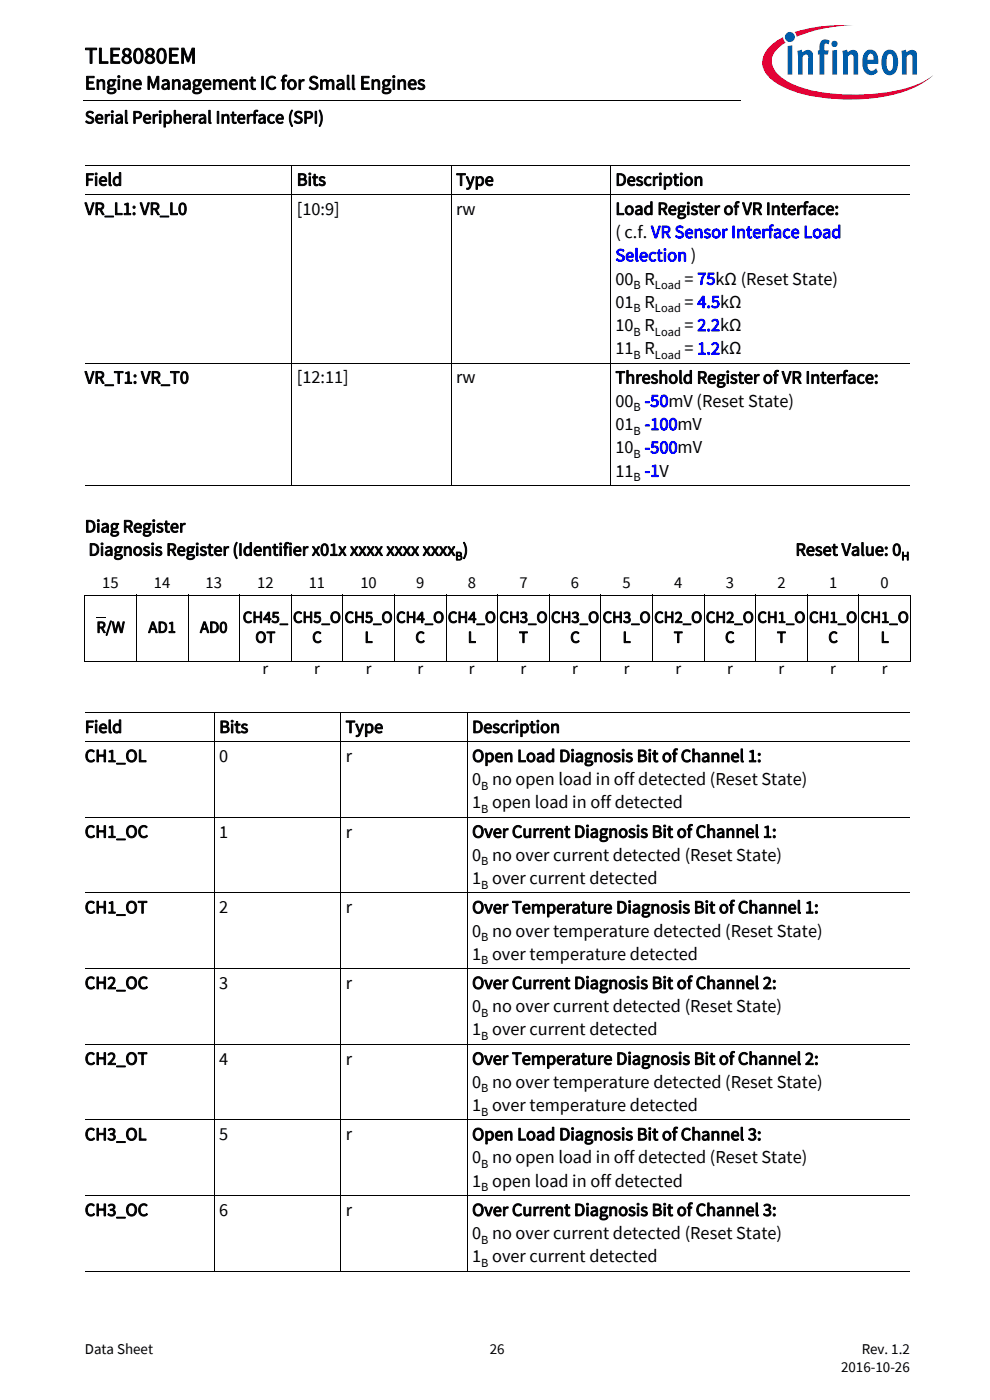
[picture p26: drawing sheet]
<svg xmlns="http://www.w3.org/2000/svg" width="210mm" height="297mm" viewBox="0 0 210 297" stroke-linecap="round" stroke-linejoin="round" font-family="sans-serif">
<defs><g id="words">
<text font-size="4.9" x="18" y="13.4">TLE8080EM</text>
<text font-size="4.2" x="18" y="19">Engine Management IC for Small Engines</text>
<g font-size="3.9">
<text x="18" y="26.2">Serial Peripheral Interface (SPI)</text>
<text x="18" y="39.4">Field</text>
<text x="62.9" y="39.4">Bits</text>
<text x="96.8" y="39.4">Type</text>
<text x="130.5" y="39.4">Description</text>
<text x="18" y="45.6">VR_L1: VR_L0</text>
<text x="62.9" y="45.6">[10:9]</text>
<text x="96.8" y="45.6">rw</text>
<text x="130.5" y="45.6">Load Register of VR Interface:</text>
<text x="130.5" y="50.5">( c.f. VR Sensor Interface Load</text>
<text x="130.5" y="60.4">00 R</text>
<text x="130.5" y="65.3">01 R</text>
<text x="145.2" y="60.4">= 75kΩ (Reset State)</text>
<text x="145.2" y="65.3">= 4.5kΩ</text>
<text x="130.5" y="70.2">10 R</text>
<text x="145.2" y="70.2">= 2.2kΩ</text>
<text x="130.5" y="75.2">11 R</text>
<text x="145.2" y="75.2">= 1.2kΩ</text>
<text x="18" y="81.3">VR_T1: VR_T0</text>
<text x="63" y="81.3">[12:11]</text>
<text x="96.8" y="81.3">rw</text>
<text x="130.5" y="81.3">Threshold Register of VR Interface:</text>
<text x="130.5" y="86.3">00 -50mV (Reset State)</text>
<text x="130.5" y="91.2">01 -100mV</text>
<text x="130.5" y="96.2">10 -500mV</text>
<text x="130.5" y="101.1">11 -1V</text>
<text x="18" y="112.9">Diag Register</text>
<text x="18.8" y="117.9">Diagnosis Register (Identifier x01x xxxx xxxx xxxx )</text>
<text x="168.7" y="117.9">Reset Value: 0</text>
<text x="18" y="155.5">Field</text>
<text x="46.5" y="155.5">Bits</text>
<text x="73.3" y="155.5">Type</text>
<text x="100.1" y="155.5">Description</text>
<text x="18" y="161.6">CH1_OL</text>
<text x="46.5" y="161.6">0</text>
<text x="73.3" y="161.6">r</text>
<text x="100.1" y="161.6">Open Load Diagnosis Bit of Channel 1:</text>
<text x="100.1" y="166.6">0 no open load in off detected (Reset State)</text>
<text x="100.1" y="171.5">1 open load in off detected</text>
<text x="18" y="177.7">CH1_OC</text>
<text x="46.5" y="177.7">1</text>
<text x="73.3" y="177.7">r</text>
<text x="100.1" y="177.7">Over Current Diagnosis Bit of Channel 1:</text>
<text x="100.1" y="182.6">0 no over current detected (Reset State)</text>
<text x="100.1" y="187.6">1 over current detected</text>
<text x="18" y="193.7">CH1_OT</text>
<text x="46.5" y="193.7">2</text>
<text x="73.3" y="193.7">r</text>
<text x="100.1" y="193.7">Over Temperature Diagnosis Bit of Channel 1:</text>
<text x="100.1" y="203.6">1 over temperature detected</text>
<text x="100.1" y="198.7">0 no over temperature detected (Reset State)</text>
<text x="18" y="209.8">CH2_OC</text>
<text x="46.5" y="209.8">3</text>
<text x="73.3" y="209.8">r</text>
<text x="100.1" y="209.8">Over Current Diagnosis Bit of Channel 2:</text>
<text x="100.1" y="214.7">0 no over current detected (Reset State)</text>
<text x="100.1" y="219.7">1 over current detected</text>
<text x="18" y="225.9">CH2_OT</text>
<text x="46.5" y="225.9">4</text>
<text x="73.3" y="225.9">r</text>
<text x="100.1" y="225.9">Over Temperature Diagnosis Bit of Channel 2:</text>
<text x="100.1" y="230.8">0 no over temperature detected (Reset State)</text>
<text x="100.1" y="235.7">1 over temperature detected</text>
<text x="18" y="241.9">CH3_OL</text>
<text x="46.5" y="241.9">5</text>
<text x="73.3" y="241.9">r</text>
<text x="100.1" y="241.9">Open Load Diagnosis Bit of Channel 3:</text>
<text x="100.1" y="251.8">1 open load in off detected</text>
<text x="100.1" y="246.8">0 no open load in off detected (Reset State)</text>
<text x="18" y="257.9">CH3_OC</text>
<text x="46.5" y="257.9">6</text>
<text x="73.3" y="257.9">r</text>
<text x="100.1" y="257.9">Over Current Diagnosis Bit of Channel 3:</text>
<text x="100.1" y="262.9">0 no over current detected (Reset State)</text>
<text x="100.1" y="267.8">1 over current detected</text>
</g>
<text font-size="3.9" fill="#00f" x="130.5" y="55.4">Selection )</text>
<g font-size="3.5">
<text x="21.7" y="124.7">15</text>
<text x="32.7" y="124.7">14</text>
<text x="43.6" y="124.7">13</text>
<text x="54.5" y="124.7">12</text>
<text x="65.5" y="124.7">11</text>
<text x="76.4" y="124.7">10</text>
<text x="88.3" y="124.7">9</text>
<text x="99.2" y="124.7">8</text>
<text x="110.2" y="124.7">7</text>
<text x="121.1" y="124.7">6</text>
<text x="132" y="124.7">5</text>
<text x="143" y="124.7">4</text>
<text x="153.9" y="124.7">3</text>
<text x="164.9" y="124.7">2</text>
<text x="175.8" y="124.7">1</text>
<text x="186.8" y="124.7">0</text>
<text x="20.4" y="134.2">R/W</text>
<text x="31.5" y="134.2">AD1</text>
<text x="42.4" y="134.2">AD0</text>
<text x="51.5" y="132.1">CH45_</text>
<text x="54.2" y="136.3">OT</text>
<text x="62.1" y="132.1">CH5_O</text>
<text x="66.2" y="136.3">C</text>
<text x="73.1" y="132.1">CH5_O</text>
<text x="77.3" y="136.3">L</text>
<text x="84" y="132.1">CH4_O</text>
<text x="88.1" y="136.3">C</text>
<text x="95" y="132.1">CH4_O</text>
<text x="99.2" y="136.3">L</text>
<text x="105.9" y="132.1">CH3_O</text>
<text x="110.1" y="136.3">T</text>
<text x="116.9" y="132.1">CH3_O</text>
<text x="121" y="136.3">C</text>
<text x="127.8" y="132.1">CH3_O</text>
<text x="132.1" y="136.3">L</text>
<text x="138.8" y="132.1">CH2_O</text>
<text x="142.9" y="136.3">T</text>
<text x="149.7" y="132.1">CH2_O</text>
<text x="153.8" y="136.3">C</text>
<text x="160.7" y="132.1">CH1_O</text>
<text x="164.8" y="136.3">T</text>
<text x="171.6" y="132.1">CH1_O</text>
<text x="175.7" y="136.3">C</text>
<text x="182.6" y="132.1">CH1_O</text>
<text x="186.8" y="136.3">L</text>
<text x="55.7" y="143">r</text>
<text x="66.6" y="143">r</text>
<text x="77.6" y="143">r</text>
<text x="88.5" y="143">r</text>
<text x="99.5" y="143">r</text>
<text x="110.4" y="143">r</text>
<text x="121.4" y="143">r</text>
<text x="132.3" y="143">r</text>
<text x="143.3" y="143">r</text>
<text x="154.2" y="143">r</text>
<text x="165.1" y="143">r</text>
<text x="176.1" y="143">r</text>
<text x="187" y="143">r</text>
</g>
<g font-size="3.2">
<text x="18" y="287.3">Data Sheet</text>
<text x="103.9" y="287.3">26</text>
<text x="182.8" y="287.3">Rev. 1.2</text>
<text x="178.4" y="291.2">2016-10-26</text>
</g>
<g font-size="2.6">
<text x="134.4" y="61.3">B</text>
<text x="138.9" y="61.3">Load</text>
<text x="134.4" y="66.3">B</text>
<text x="134.4" y="71.2">B</text>
<text x="138.9" y="66.3">Load</text>
<text x="138.9" y="71.2">Load</text>
<text x="134.4" y="76.1">B</text>
<text x="138.9" y="76.1">Load</text>
<text x="134.4" y="87.3">B</text>
<text x="134.4" y="92.2">B</text>
<text x="134.4" y="97.1">B</text>
<text x="134.4" y="102.1">B</text>
<text x="96.6" y="118.8">B</text>
<text x="191.2" y="118.8">H</text>
<text x="102.1" y="167.5">B</text>
<text x="102.1" y="172.5">B</text>
<text x="102.1" y="183.6">B</text>
<text x="102.1" y="188.5">B</text>
<text x="102.1" y="199.6">B</text>
<text x="102.1" y="204.6">B</text>
<text x="102.1" y="215.7">B</text>
<text x="102.1" y="220.6">B</text>
<text x="102.1" y="231.8">B</text>
<text x="102.1" y="236.7">B</text>
<text x="102.1" y="247.8">B</text>
<text x="102.1" y="252.8">B</text>
<text x="102.1" y="263.9">B</text>
<text x="102.1" y="268.8">B</text>
</g>
</g></defs>
<path d="M17.7 21.3l.1 .1z" fill="#000"/>
<path d="M17.8 21.4h140.5" fill="none" stroke="#000" stroke-width=".21"/>
<path d="M157.3 5.1h42.7v21.5h-42.7z" fill="#fff"/>
<path d="M168.6 6.8l.4 1 1.4-.5a31.9 31.9 0 0 1 10.7-1.9 32.2 32.2 0 0 0-12.5 1.4zM163.4 9.8a4.3 4.3 0 0 0 0 6.9 21.8 21.8 0 0 0 11.7 4.1 38.5 38.5 0 0 0 18.7-2.1 14.3 14.3 0 0 0 4.2-2.8 18.4 18.4 0 0 1-8.8 3.5 40.4 40.4 0 0 1-20.2-1.2l-1.6-.7a6.4 6.4 0 0 1-3.7-4.4 5.1 5.1 0 0 1 2.9-4.1l-.3-.3-.2-.8-1 .5z" fill-rule="evenodd" fill="#e30034"/>
<path d="M166.5 7.8a1.06 1.06 0 0 0 2.1 0 1.06 1.06 0 0 0-2.1 0zM167.1 9.8v6h.9v-6.2zM169.1 10.8l.2 1.3v3.7h.9v-3.8l.7-.4h.3l.2 .3v3.9h1v-3.9a1.21 1.21 0 0 0-.8-1.3 1.21 1.21 0 0 0-1.4 .5l-.1-.6zM174.3 8.6a2.41 2.41 0 0 0-.5 2.1h-.3v.9h.3v4.2h1v-4.2h.8l.2-.9h-1v-.9a.49 .49 0 0 1 .3-.6 .49 .49 0 0 1 .6 .2l.3-.7a1.45 1.45 0 0 0-1.7-.1zM176.5 10.7v5.1h1v-5.2zM176.3 9.3a.7 .7 0 0 0 1.4 0 .7 .7 0 0 0-1.4 0zM178.7 10.8l.1 5h1v-3.8a.64 .64 0 0 1 .5-.5 .64 .64 0 0 1 .7 .4v3.9h1v-3.9a1.22 1.22 0 0 0-.8-1.3 1.22 1.22 0 0 0-1.4 .5l-.2-.6zM183.7 10.8a3.9 3.9 0 0 0-.1 4.7 1.76 1.76 0 0 0 2.6-.3l-.4-.7a.99 .99 0 0 1-1.6 .1l-.2-1.1h2.3v-.2a2.3 2.3 0 0 0-1.5-2.8h-.5zM184.2 11.7a.65 .65 0 0 1 .9-.2 .65 .65 0 0 1 .2 .9v.3h-1.3zM187.7 10.9a3.9 3.9 0 0 0 .1 4.8 1.68 1.68 0 0 0 2.6-1.5 3.8 3.8 0 0 0-.7-3.3 1.59 1.59 0 0 0-2 0zM188.4 11.6l.2-.1a.86 .86 0 0 1 .8 1.2v.7a1.26 1.26 0 0 1-.6 1.6 2.12 2.12 0 0 1-.7-2.3l.1-.9zM191.2 10.8l.1 5h1v-3.8l.7-.4h.3l.2 .3v3.9h1v-4.2a1.08 1.08 0 0 0-.6-1 1.08 1.08 0 0 0-1.3 .2l-.4 .3v-.6z" fill-rule="evenodd" fill="#005da9"/>
<g fill="none" stroke="#000" stroke-width=".21">
<path d="M18 35h174.9M61.9 35v68M95.7 35v68M129.5 35v68M18 41.2h174.9M18 77h174.9M18 102.9h174.9M17.9 126.2h175.3M18 126.3v14M20.4 131.1h2.1M28.9 126.2v14.2M39.9 126.2v14.2"/>
<path d="M50.8 126.2v14.2M61.8 126.2v14.2M72.7 126.2v14.2M83.7 126.2v14.2M94.6 126.2v14.2M105.6 126.2v14.2M116.5 126.2v14.2M127.5 126.2v14.2M138.4 126.2v14.2M149.3 126.2v14.2M160.3 126.2v14.2M171.2 126.2v14.2"/>
<path d="M182.2 126.2v14.2M193.1 126.3v14M17.9 140.4h175.3M18 151.1h175M18 157.3h175M45.5 151.1v118.6M72.3 151.1v118.6M99.1 151.1v118.6M18 173.3h175M18 189.4h175M18 205.5h175M18 221.5h175"/>
<path d="M18 237.6h175M18 253.6h175M18 269.7h175"/>
</g>
<use href="#words"/>
</svg>
